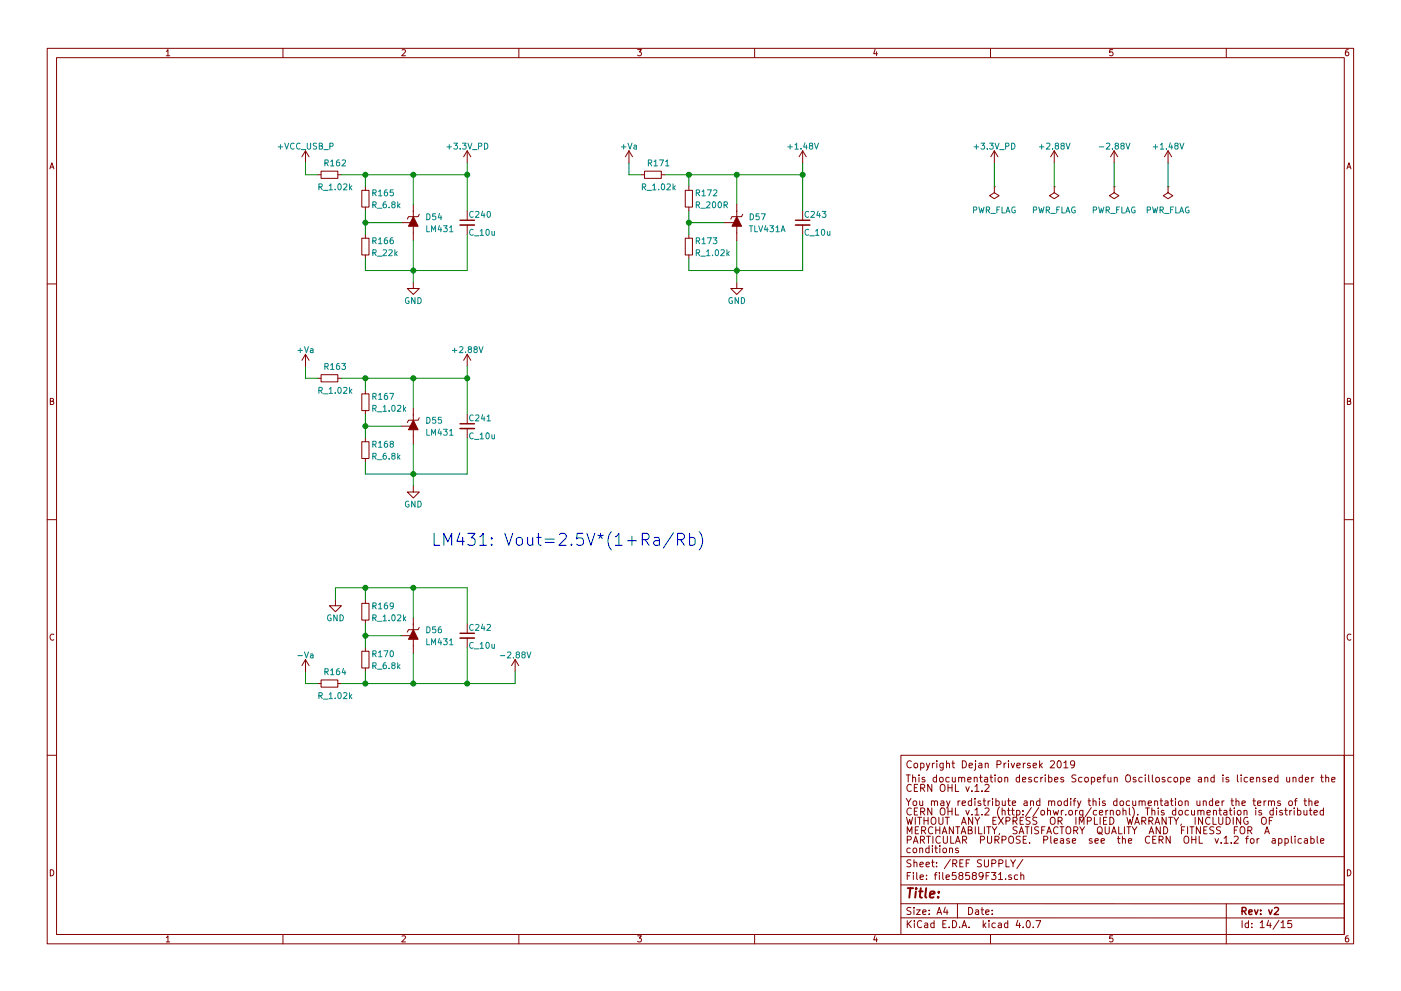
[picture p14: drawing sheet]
<svg xmlns="http://www.w3.org/2000/svg" width="297mm" height="210mm" viewBox="0 0 297 210" stroke-linecap="round" stroke-linejoin="round" font-family="sans-serif">
<g fill="none" stroke="#840000" stroke-width=".21">
<path d="M10 10.3h277v189.9h-277zM12 12.2h273v186.1h-273zM35.3 10.9l.3-.4v1.3M35.3 11.8h.7M60 10.3v1.9M85.2 10.6l.5-.1 .3 .4-.8 .9h.8M110 10.3v1.9M135.2 10.5h.8l-.4 .5 .3 .1 .1 .2-.1 .4-.2 .1-.5-.1M160 10.3v1.9M185.5 10.5l-.3 .9h.8M185.9 11v.8M210 10.3v1.9"/>
<path d="M235.9 10.5h-.6v.6h.6l.1 .5-.3 .2-.4-.1M260 10.3v1.9M285.9 10.5l-.4 .1-.2 .2-.1 .8 .3 .2 .4-.1 .1-.4-.1-.2-.4-.1-.3 .3M10.6 35.8l.4-1.3 .4 1.3M10.7 35.5h.6M64.8 32l-.8 1.3M64.8 32v2.5M64.8 32l.7 1.3M67.3 37.1h.8M68.1 36.3h3.5v1.5h-3.5zM71.6 37.1h.8M77.5 39.6v.8"/>
<path d="M99.1 32v2.5M99.1 32l-.8 1.3M99.1 32l.7 1.3M133.3 32l-.7 1.3M133.3 32v2.5M133.3 32l.8 1.3M135.9 37.1h.8M136.7 36.3h3.5v1.5h-3.5zM140.2 37.1h.8M146 39.6v.8M170.2 32v2.5M170.2 32l-.8 1.3"/>
<path d="M170.2 32l.7 1.3M210.8 39.6h.1M210.8 39.6v1.3l1 .6-1 .7-1-.7 1-.6M210.8 32l-.7 1.3M210.8 32v2.5M210.8 32l.8 1.3M223.5 39.6h.1M223.5 39.6v1.3l1 .6-1 .7-1-.7 1-.6M223.5 32l-.7 1.3M223.5 32v2.5M223.5 32l.8 1.3M236.2 39.6h.1"/>
<path d="M236.2 39.6v1.3l1 .6-1 .7-1-.7 1-.6M236.2 32v2.5M236.2 32l-.7 1.3M236.2 32l.8 1.3M247.6 39.6h.1M247.6 39.6v1.3l1.1 .6-1.1 .7-1-.7 1-.6M247.6 32l-.7 1.3M247.6 32v2.5M247.6 32l.8 1.3M285.6 35.8l.4-1.3 .4 1.3M285.7 35.5h.6M76.7 40.4h1.5v3.5h-1.5z"/>
<path d="M76.7 50.5h1.5v3.6h-1.5zM77.5 43.9v.8M77.5 49.8v.7M77.5 54.1v.8M85.1 47.2h2.5M87.6 48v1.3zM87.6 44.7v1.3zM87.6 59.9v1.3h1.3l-1.3 1.3-1.2-1.3h1.2M87.6 43.4v1.6M87.6 49.3v1.7M88.9 45.5l-.3 .5h-2l-.2 .5M99.1 44.7v1.9"/>
<path d="M99.1 47.7v2.1M145.3 50.5h1.5v3.6h-1.5zM145.3 40.4h1.5v3.5h-1.5zM146 43.9v.8M146 49.8v.7M146 54.1v.8M153.7 47.2h2.5M156.2 48v1.3zM156.2 44.7v1.3zM156.2 59.9v1.3h1.3l-1.3 1.3-1.3-1.3h1.3M156.2 43.4v1.6M156.2 49.3v1.7"/>
<path d="M157.5 45.5l-.3 .5h-2l-.3 .5M170.2 44.7v1.9M170.2 47.7v2.1M10 60.2h2M64.8 75.2v2.5M64.8 75.2l-.8 1.2M64.8 75.2l.7 1.2M68.1 79.5h3.5v1.5h-3.5zM99.1 75.2v2.5M99.1 75.2l-.8 1.2M99.1 75.2l.7 1.2M285 60.2h2"/>
<path d="M10.7 85.1h.5l.1-.5-.6-.1v1.3h.5l.2-.4-.3-.3M67.3 80.3h.8M71.6 80.3h.8M76.7 93.7h1.5v3.6h-1.5zM76.7 83.6h1.5v3.5h-1.5zM77.5 82.8v.8M77.5 87.1v.8M77.5 93v.7M77.5 97.3v.7M85.1 90.4h2.5M87.6 91.2v1.3zM87.6 87.9v1.2z"/>
<path d="M87.6 86.6v1.5M87.6 92.5v1.7M88.9 88.6l-.3 .5h-2l-.2 .6M99.1 87.9v1.9M99.1 90.9v2.1M285.7 85.1h.5l.1-.5-.6-.1v1.3h.5l.2-.4-.3-.3M10 110.3h2M87.6 103.1v1.3h1.3l-1.3 1.3-1.2-1.3h1.2M285 110.3h2M11.4 134.6a.58 .58 0 0 0-.8 .6 .58 .58 0 0 0 .8 .5M64.8 139.9v2.6M64.8 139.9l-.8 1.3"/>
<path d="M64.8 139.9l.7 1.3M71.1 127.2v1.3h1.3l-1.3 1.3-1.3-1.3h1.3M76.7 138.2h1.5v3.5h-1.5zM76.7 128h1.5v3.6h-1.5zM77.5 127.2v.8M77.5 131.6v.7M77.5 137.4v.8M85.1 134.9h2.5M87.6 135.6v1.3zM87.6 132.3v1.3zM87.6 131.1v1.5M87.6 136.9v1.8"/>
<path d="M88.9 133.1l-.3 .5h-2l-.2 .5M99.1 132.3v1.9M99.1 135.4v2M109.2 139.9l-.7 1.3M109.2 139.9v2.6M109.2 139.9l.8 1.3M286.4 134.6a.58 .58 0 0 0-.8 .6 .58 .58 0 0 0 .8 .5M67.3 145h.8M68.1 144.3h3.5v1.5h-3.5zM71.6 145h.8M77.5 141.7v.8M10 160.2h2"/>
<path d="M191 160.2h94v38.1h-94zM192.2 169.4l.4 .8 .5-.8M192.2 164.4h.8M192.2 173.4l.4 1.5 .3-1.1 .2 1.1 .4-1.5M192.4 178.2l.7-.1 .1-.2-.1-.3-.2-.2h-.5v1.5M192.4 176.9v-1.5l.5 1.1 .4-1.1v1.5M192.6 164.4v1.5M192.6 170.2v.7M193.2 171.6a.71 .71 0 0 0-1 .5 .71 .71 0 0 0 .7 .8l.3-.1M193.2 166.6a.71 .71 0 0 0-1 .5 .71 .71 0 0 0 .7 .8l.3-.1M193.2 161.6a.71 .71 0 0 0-1 .5 .71 .71 0 0 0 .7 .8l.3-.1M193.5 165l.2-.1 .4 .1v.9"/>
<path d="M193.5 164.4v1.5M193.6 178.9l.5-1.5 .5 1.5M193.6 170l.3-.1 .4 .1 .1 .6-.2 .2-.3 .1-.3-.1zM193.8 178.5h.7M193.9 162l.2-.1 .4 .1 .1 .6-.2 .2-.3 .1-.2-.1zM193.9 172.1h.5M193.9 167.1h.5M194.1 176.1h.5M194.1 173.4v1.5M194.6 171.4h-.7v1.5h.7M194.6 166.4h-.7v1.5h.7M194.6 173.4h.8"/>
<path d="M194.8 175.4h-.7v1.5h.7M194.8 164.4v.2M194.8 164.9v1M195 173.4v1.5M195 169.9l.1 .9 .3 .1 .2-.1M195 179.9v1M195.1 178.2l.8-.1 .1-.2-.1-.3-.2-.2h-.6v1.5M195.2 172.2l.7-.1 .2-.2-.1-.3-.2-.2h-.6v1.5M195.2 167.2l.7-.1 .2-.2-.1-.3-.2-.2h-.6v1.5M195.2 162l.4-.1 .3 .3-.1 .6h-.6M195.2 161.9v1.5M195.4 176.2l.7-.1 .2-.2-.1-.3-.2-.2h-.6v1.5"/>
<path d="M195.5 178.2l.5 .7M195.6 172.2l.5 .7M195.6 167.2l.5 .7M195.6 169.9v1M195.8 176.2l.5 .7M195.9 173.4v1.5M195.9 174.1h.9M196.1 165l-.4-.1-.2 .2 .1 .2 .5 .2v.3h-.6M196.4 161.9l.3 1M196.4 177.4h.9M196.8 173.4v1.5M196.8 177.4v1.5"/>
<path d="M197 179.4v1.5M197.1 161.9l-.5 1.4-.2 .1M197.5 173.6l.3-.2a.53 .53 0 0 1 .6 .5v.5a.51 .51 0 0 1-.8 .4 1.05 1.05 0 0 1-.1-1.2zM197.5 170l.2-.1 .4 .1v.9M197.5 169.9v1M197.6 171.4v1.5l-.9-1.5v1.5M197.6 166.4v1.5l-.9-1.5v1.5M197.7 179.4v.2M197.7 161.9v1M197.7 179.9v1M197.8 175.6a.71 .71 0 0 0-1 .5 .71 .71 0 0 0 .7 .8l.3-.1M197.8 177.4v1.5"/>
<path d="M198.1 170.1l.2-.2 .4 .1 .1 .9M198.1 161.9l-.4 .3M198.2 179.9h.6M198.4 179.4v1.3l.4 .2M198.4 176.1h.9M198.4 175.4v1.5M198.6 165l-.5-.1-.3 .3 .1 .6 .2 .1 .5-.1M198.6 164.4v1.5M198.6 161.4v.2M198.6 161.9v1M199.1 173.4v1.2l.2 .3h.3l.3-.3v-1.2M199.3 179.4v.2"/>
<path d="M199.3 165l.2-.1 .4 .1 .1 .6-.2 .2-.3 .1-.2-.1zM199.3 175.4v1.5M199.3 179.9v1M199.4 177.6a.71 .71 0 0 0-1 .5 .71 .71 0 0 0 .7 .8l.3-.1M199.4 171.6l.3-.2a.53 .53 0 0 1 .7 .5v.5a.51 .51 0 0 1-.8 .4 1.05 1.05 0 0 1-.2-1.2zM199.4 166.6l.3-.2a.53 .53 0 0 1 .7 .5v.5a.51 .51 0 0 1-.8 .4 1.05 1.05 0 0 1-.2-1.2zM199.5 170h.6v.9M199.8 176.9l.5-1.5 .5 1.5M199.9 176.5h.7M200 161.9l-.1 1.4-.2 .1-.4-.1M200 162l-.5-.1-.2 .3v.6l.2 .1 .5-.1M200 177.4v1.2l.3 .3h.3l.3-.3v-1.2"/>
<path d="M200.1 170.3l-.7 .3 .2 .3 .5-.1M200.4 173.4h.9M200.7 162l.2-.1 .4 .1v.9M200.7 169.9l.3 1M200.7 161.4v1.5M200.8 173.4v1.5M201 172.1h.9M201 166.4v1.5M201 171.4v1.5M201 167.1h.9M201.2 165l-.4-.1-.3 .3 .1 .6 .2 .1 .4-.1M201.3 179.9v1"/>
<path d="M201.4 169.9l-.5 1.4-.2 .1M201.6 177.4v1.5h.7M201.8 161.9h.6M201.9 166.4v1.5M201.9 171.4v1.5M201.9 164.9l.1 .9 .3 .1 .2-.1M202 161.4v1.3l.4 .2M202.1 175.4v1.5l-.8-1.5v1.5M202.5 164.9v1M202.6 171.4v1.5h.7M202.6 166.4v1.5h.7M202.6 178.9l.5-1.5 .5 1.5"/>
<path d="M202.6 175.4h.9M202.7 178.5h.7M203 175.4v1.5M203.1 169.9v1M203.3 165l.2-.1 .3 .1 .1 .9M203.3 164.9v1M203.6 169.9l-.5 .3M203.8 176.9l.5-1.5 .5 1.5M203.9 174.9l.4-1.5 .6 1.5M203.9 165.1l.2-.2 .4 .1v.9M203.9 176.5h.7M204 170.4l.7-.1-.1-.3-.4-.1-.2 .2 .1 .7h.5"/>
<path d="M204 174.5h.7M204 161.4a.76 .76 0 0 1 .9 .8 .76 .76 0 0 1-.9 .7zM204.1 178.2l.7-.1 .2-.2-.1-.3-.2-.2h-.6v1.5M204.4 178.2l.6 .7M204.8 171.9l.3 1 .4-1M204.8 166.9l.3 1 .4-1M205.2 165.4l.7-.1-.1-.3-.4-.1-.2 .2 .1 .7h.5M205.3 176.1l.7-.1v-.4l-.2-.2h-.5v1.5h.6l.2-.1v-.4l-.3-.3M205.5 162.4l.7-.1-.1-.3-.4-.1-.2 .2v.7h.6M206 170l-.4-.1-.3 .3 .1 .6 .2 .1 .4-.1M206 169.4v1.5M206.1 172.8v.1"/>
<path d="M206.1 167.8v.1M206.2 173.4v1.5l-.8-1.5v1.5M206.6 165l.2-.1 .3 .1 .1 .9M206.6 164.9v1M206.7 171.9l.4-.5v1.5M206.7 169.4v.2M206.7 166.8l.4-.4v1.5M206.7 172.9h.9M206.7 169.9v1M206.7 167.9h.9M206.7 173.4l.5 .8 .5-.8M206.8 175.4v1.5"/>
<path d="M206.8 161.9v1.3l-.2 .2M206.8 161.4v.2M207.2 174.2v.7M207.5 175.4v1.5h.7M207.5 162h.6l.1 .9M207.7 164.9h.6M207.9 178.2l.7-.1 .1-.2v-.3l-.2-.2h-.6v1.5M207.9 164.4v1.3l.4 .2M207.9 170l-.3-.1-.3 .2 .1 .3 .5 .1v.3h-.6M208.2 162.3l-.7 .3 .2 .3 .5-.1M208.2 172.8v.1M208.2 167.8v.1"/>
<path d="M208.4 169.9h.6M208.6 169.4v1.3l.4 .2M208.7 175.4v1.5M208.8 165h.5l.1 .9M208.8 171.6l.6-.2 .3 .5-.9 1h.9M208.8 166.6l.6-.2 .3 .4-.9 1.1h.9M208.9 162l.2-.1 .4 .1v.9M208.9 161.9v1M209.2 175.4h.9M209.4 177.4v1.2l.3 .3h.3l.2-.3v-1.2M209.4 165.3l-.7 .3 .2 .3 .5-.1M209.5 169.9v1"/>
<path d="M209.6 175.4v1.5M209.9 164.9h.6M209.9 169.9l-.4 .3M210.1 164.4v1.3l.4 .2M210.4 175.4l.4 .8 .6-.8M210.4 169.4v.2M210.4 169.9v1M210.5 174.1h.5M210.8 176.2v.7M210.9 178.2l.8-.1 .1-.2-.1-.3-.2-.2h-.6v1.5M211 164.4v.2M211 164.9v1"/>
<path d="M211.2 170l.4-.1 .3 .3-.2 .6h-.5M211.2 169.4v1.5M211.2 173.4h-.7v1.5h.7M211.3 178.2l.5 .7M211.4 162.2l.7-.1 .1-.2v-.3l-.2-.2h-.6v1.5M211.7 165l.2-.1 .4 .1 .1 .6-.1 .2-.4 .1-.2-.1zM211.7 173.4l1 1.5M211.9 171.2a1.71 1.71 0 0 0 0 2.3M211.9 176.8l-.1 .3M212.4 178.2l.8-.1 .1-.2-.1-.3-.2-.2h-.6v1.5M212.5 172.1l.2-.2 .4 .1v.9M212.5 171.4v1.5"/>
<path d="M212.5 169.9l.1 .9 .3 .1 .2-.1M212.7 173.4l-1 1.5M212.9 161.9v1M213 165l.2-.1 .4 .1 .1 .9M213 164.9v1M213.1 169.9v1M213.3 174.2l.7-.1 .1-.2v-.3l-.2-.2h-.6v1.5M213.3 161.9l-.4 .3M213.6 171.9h.6M213.6 169.9h.6M213.8 171.4v1.3l.4 .2M213.8 161.4v.2"/>
<path d="M213.8 161.9v1M213.8 169.4v1.3l.4 .2M213.9 177.6l.3-.2a.53 .53 0 0 1 .7 .5v.5a.51 .51 0 0 1-.8 .4 1.05 1.05 0 0 1-.2-1.2zM214.4 161.9l.3 1 .4-1M214.5 171.9h.5M214.6 170.4l.7-.1v-.3l-.4-.1-.3 .2 .1 .7h.6M214.7 171.4v1.3l.3 .2M214.8 174.2l.7-.1 .1-.2v-.3l-.2-.2h-.6v1.5M215.1 174.2l.5 .7M215.5 172l.5-.1 .3 .3-.2 .6h-.6M215.5 171.9v1.5M215.6 162.4l.7-.1v-.3l-.5-.1-.2 .2 .1 .7h.6"/>
<path d="M215.6 175.5l-.5-.1-.3 .3 .1 .3 .7 .3v.5l-.2 .1-.6-.1M216.1 176.9l.5-1.5 .5 1.5M216.2 165l-.5-.1-.3 .3 .1 .6 .2 .1 .5-.1M216.2 164.4v1.5M216.2 176.5h.7M216.3 174.1h.5M216.3 177.5l-.6-.1-.3 .3 .1 .3 .7 .4v.4l-.2 .1-.6-.1M216.8 165.4l.7-.1-.1-.3-.4-.1-.2 .2 .1 .7h.5M216.9 172.8v.1M216.9 172v.1M216.9 178.1h.5M217 161.9v1"/>
<path d="M217 173.4h-.7v1.5h.7M217.1 170h.6l.1 .9M217.4 175.4h.8M217.4 161.9l-.4 .3M217.7 177.4h-.8v1.5h.8M217.8 170.3l-.7 .3 .2 .3 .5-.1M217.8 175.4v1.5M218.3 178.8v.1M218.4 173.5l-.6-.1-.2 .3v.3l.7 .3v.5l-.2 .1-.5-.1M218.4 162l-.3-.1-.3 .2 .1 .3 .5 .1v.3h-.6M218.5 170l.2-.1 .4 .1v.9M218.5 169.9v1"/>
<path d="M218.7 165l-.4-.1-.2 .2 .1 .2 .5 .2v.3h-.6M218.7 171.3l-1.3 2M218.7 175.4v1.5M219 162.4l.8-.1-.1-.3-.4-.1-.3 .2 .1 .7h.6M219.8 173.5l-.5-.1-.3 .3v.3l.8 .3v.5l-.2 .1-.6-.1M220 165l-.4-.1-.3 .3 .1 .6 .2 .1 .4-.1M220.2 175.5l-.6-.1-.2 .3v.3l.7 .3v.5l-.2 .1-.5-.1M220.2 171.3l-1.2 2M220.4 161.4v1.5M220.5 170l-.5-.1-.2 .3v.6l.2 .1 .5-.1M220.5 169.4v1.5M220.6 162.4l.4 .5"/>
<path d="M220.7 164.9v1M220.8 172.1l.2-.2 .4 .2 .1 .5-.2 .2-.3 .1-.2-.1zM220.9 176.1h.5M221 161.9l-.6 .6M221.1 164.9l-.4 .3M221.3 178.2l.7-.1 .1-.2v-.3l-.2-.2h-.6v1.5M221.6 175.4h-.7v1.5M221.6 164.4v.2M221.6 164.9v1M221.9 176.9l.5-1.5 .5 1.5M222.1 176.5h.7M222.1 172.1l.2-.2 .4 .1v.9"/>
<path d="M222.1 171.4v1.5M222.3 170l.2-.1 .4 .1 .1 .9M222.3 165l.5-.1 .2 .3-.1 .6h-.6M222.3 164.4v1.5M222.3 169.9v1M222.7 161.6l.6-.2 .3 .4-1 1.1h1M222.8 173.6l.2-.2a.53 .53 0 0 1 .7 .5v.5a.51 .51 0 0 1-.8 .4 1.05 1.05 0 0 1-.1-1.2zM222.8 177.4v1.3l.2 .2M223 170.1l.2-.2 .3 .1 .1 .9M223.3 171.9l.3 1 .3-.7 .3 .7 .2-1M223.5 178.4l.7-.1v-.3l-.5-.1-.2 .2 .1 .7h.6M223.6 165.4l.7-.1v-.3l-.5-.1-.2 .2 .1 .7h.6"/>
<path d="M224.3 161.6l.2-.2a.8 .8 0 0 1 .5 .8 .8 .8 0 0 1-.5 .7l-.4-.5zM224.3 175.6a.71 .71 0 0 0-1 .5 .71 .71 0 0 0 .7 .8l.3-.1M224.3 174.2l.7-.1 .2-.2-.1-.3-.2-.2h-.6v1.5M224.3 170l.2-.1 .5 .1v.6l-.1 .2-.4 .1-.2-.1zM224.7 174.2l.5 .7M224.7 175.4h.9M224.9 178h.6v.9M225 171.9v1M225.1 175.4v1.5M225.5 171.9l-.5 .3M225.5 165l-.4-.1-.2 .2 .1 .2 .5 .2v.3h-.6M225.5 178.3l-.7 .3 .2 .3 .5-.1"/>
<path d="M225.6 161.8l.4-.4v1.5M225.6 162.9h.8M226 172.8v.1M226.1 175.6l.3-.2a.53 .53 0 0 1 .6 .5v.5a.51 .51 0 0 1-.8 .4 1.05 1.05 0 0 1-.1-1.2zM226.3 170l-.4-.1-.3 .3 .1 .6 .2 .1 .4-.1M226.3 169.4v1.5M226.7 172.1l.2-.2 .4 .2 .1 .5-.1 .2-.4 .1-.2-.1zM226.7 178l-.3-.1-.3 .2 .1 .3 .5 .1v.3h-.6M227 169.4v.2M227 169.9v1M227.4 178.4l.7-.1-.1-.3-.4-.1-.2 .2v.7h.6M227.5 169.9h.6"/>
<path d="M227.7 176.2l.7-.1 .1-.2-.1-.3-.2-.2h-.5v1.5M227.8 162l-.2 .4h-.3l-.3-.4v-.3l.3-.3h.3l.2 .3a1.01 1.01 0 0 1-.4 1.2h-.3M228 176.2l.5 .7M228 171.9v1M228.1 169.4l-.4 .2v1.3M228.1 164.5l-.6-.1-.2 .3v.3l.7 .3v.5l-.2 .1-.5-.1M228.1 173.4v1.5M228.4 171.9l-.4 .3M228.4 169.9l.4 1M228.8 174.9v-1.5l.5 1.1 .5-1.1v1.5M229 175.4l.4 .8 .5-.8M229.2 169.9l-.5 1.4-.3 .1"/>
<path d="M229.4 165l-.4-.1-.3 .3 .1 .6 .2 .1 .4-.1M229.4 176.2v.7M229.6 171.9l-.1 1.4-.2 .1-.3-.1M229.6 172l-.4-.1-.3 .3 .1 .6 .2 .1 .4-.1M230 165l.3-.1 .4 .1 .1 .6-.2 .2-.3 .1-.3-.1zM230.5 174.2l.7-.1 .2-.2-.1-.3-.2-.2h-.6v1.5M230.7 169.9h.5M230.9 169.4v1.3l.3 .2M231.4 171.3l-1.3 2M231.4 165l.4-.1 .3 .3-.1 .6h-.6M231.4 164.9v1.5M231.5 178l-.3-.1-.3 .2 .1 .3 .5 .1v.3h-.6"/>
<path d="M231.7 170l.3-.1 .3 .1 .1 .9M231.7 169.4v1.5M232 173.4v1.5h.7M232.2 178.4l.7-.1-.1-.3-.4-.1-.2 .2v.7h.6M232.5 172l-.4-.1-.3 .3 .1 .6 .2 .1 .4-.1M232.7 165.4l.7-.1-.1-.3-.4-.1-.2 .2v.7h.6M232.7 175.6l.3-.2a.53 .53 0 0 1 .7 .5v.5a.51 .51 0 0 1-.8 .4 1.05 1.05 0 0 1-.2-1.2zM232.9 176.5l.8 .6M233.1 172.4l.7-.1v-.3l-.5-.1-.2 .2 .1 .7h.6M233.1 169.4v.2M233.1 169.9v1M233.2 173.4v1.5"/>
<path d="M233.5 178.4l.7-.1-.1-.3-.4-.1-.2 .2v.7h.6M233.8 164.9h.6M234 174.1h.5M234.3 175.4v1.2l.3 .3h.3l.3-.3v-1.2M234.3 170l-.3-.1-.3 .2 .1 .3 .5 .1v.3h-.6M234.4 164.4l-.4 .2v1.3M234.5 171.9v1M234.7 173.4h-.7v1.5h.7M234.9 171.9l-.4 .3M234.9 164.9l.1 .9 .3 .1 .2-.1M235.3 173.4a.76 .76 0 0 1 .9 .7 .76 .76 0 0 1-.9 .8zM235.4 172.1l.2-.2 .4 .1v.9"/>
<path d="M235.4 171.9v1M235.5 164.9v1M235.7 176.9l.5-1.5 .5 1.5M235.8 176.5h.7M236.2 165l.2-.1 .4 .1 .1 .9M236.2 164.9v1M236.8 172.1l.2-.2 .4 .2 .1 .5-.2 .2-.3 .1-.2-.1zM236.8 170l-.4-.1-.3 .3 .1 .6 .2 .1 .4-.1M236.8 169.4v1.5M236.9 177.9h.6M237.1 177.4v1.3l.4 .2M237.2 175.4v1.5h.7"/>
<path d="M237.5 170l.2-.1 .5 .1v.6l-.1 .2-.4 .1-.2-.1zM238 178l.2-.1 .4 .1v.9M238 177.4v1.5M238.1 172.1l.2-.2 .4 .1v.9M238.1 171.4v1.5M238.4 175.4v1.5M238.7 164.6l.3-.2a.53 .53 0 0 1 .7 .5v.5a.51 .51 0 0 1-.8 .4 1.05 1.05 0 0 1-.2-1.2zM238.9 175.4h.9M238.9 173.4l.4 1.5 .3-1.1 .3 1.1 .3-1.5M239.2 178.4l.8-.1-.1-.3-.4-.1-.3 .2 .1 .7h.6M239.3 175.4v1.5M239.4 171.4v1.3l.2 .2"/>
<path d="M239.5 170l-.4-.1-.3 .3 .1 .6 .2 .1 .4-.1M240.1 175.4l.4 .8 .5-.8M240.1 171.2a1.71 1.71 0 0 1 0 2.3M240.2 169.9v.9l.4 .1 .2-.1M240.5 176.2v.7M240.6 174.9l.5-1.5 .5 1.5M240.7 174.5h.7M240.8 169.9v1M240.8 165l-.3-.1-.3 .2 .1 .2 .5 .2v.3h-.6M241.2 172.8v.1M241.5 170l.2-.1 .4 .1v.9M241.5 169.9v1"/>
<path d="M242.1 174.2l.7-.1 .2-.2-.1-.3-.2-.2h-.6v1.5M242.1 170.1l.3-.2 .3 .1 .1 .9M242.2 165l-.5-.1-.2 .3v.6l.2 .1 .5-.1M242.4 174.2l.6 .7M242.8 164.4v.2M242.8 164.9v1M242.9 171.4h.8M243.3 171.4v1.5M243.4 170.4l.7-.1v-.3l-.4-.1-.3 .2 .1 .7h.6M243.5 164.4v1.3l.2 .2M243.6 174.2l.7-.1 .1-.2v-.3l-.2-.2h-.6v1.5M243.6 176.9l.5-1.5 .5 1.5"/>
<path d="M243.8 177.6a.71 .71 0 0 0-1 .5 .71 .71 0 0 0 .7 .8l.3-.1M243.8 176.5h.7M243.9 174.2l.5 .7M244.2 172.1l.2-.2 .4 .1 .1 .9M244.2 171.4v1.5M244.3 164.4v1.3l.2 .2M244.4 178.1h.5M244.8 170l.2-.1 .4 .1v.9M244.8 169.9v1M244.9 174.9l.5-1.5 .5 1.5M245 174.5h.7M245.1 177.4h-.7v1.5h.7"/>
<path d="M245.1 165l.2-.1 .4 .1 .1 .6-.1 .2-.4 .1-.2-.1zM245.6 171.4v.2M245.6 171.9v1M245.7 178.2l.8-.1 .1-.2-.1-.3-.2-.2h-.6v1.5M245.9 169.9h.6M246 175.4v1.5l-.9-1.5v1.5M246.1 178.2l.5 .7M246.2 169.4v1.3l.3 .2M246.7 175.4a.76 .76 0 0 1 .9 .8 .76 .76 0 0 1-.9 .7zM246.8 172l-.4-.1-.2 .2 .1 .3 .5 .1v.3h-.6M247 165l-.4-.1-.2 .2 .1 .2 .5 .2v.3h-.6M247 170h.6v.9"/>
<path d="M247.2 173.4v1.5l-.8-1.5v1.5M247.6 170.3l-.7 .3 .3 .3 .4-.1M247.8 173.4h.8M248.1 177.4v1.5l-.9-1.5v1.5M248.2 173.4v1.5M248.2 169.9h.5M248.3 165l-.4-.1-.3 .3 .1 .6 .2 .1 .4-.1M248.4 169.4v1.3l.3 .2M248.9 173.4l.5 .8 .5-.8M249 165l.2-.1 .4 .1 .1 .6-.1 .2-.4 .1-.2-.1zM249.2 169.4v.2M249.2 169.9v1"/>
<path d="M249.3 172l-.5-.1-.2 .3v.6l.2 .1 .5-.1M249.3 171.4v1.5M249.4 174.2v.7M249.9 170l.2-.1 .5 .1v.6l-.1 .2-.4 .1-.2-.1zM250 172.1l.2-.2 .4 .2 .1 .5-.1 .2-.4 .1-.2-.1zM250.3 165l.4-.1 .3 .3-.1 .6h-.6M250.3 164.9v1.5M250.5 174.8l-.2 .3M250.5 176.1h.5M251.1 177.6l.3-.2a.53 .53 0 0 1 .6 .5v.5a.51 .51 0 0 1-.7 .4 1.05 1.05 0 0 1-.2-1.2zM251.2 175.4h-.7v1.5M251.3 170l.2-.1 .4 .1v.9"/>
<path d="M251.3 169.9v1M251.6 165.4l.7-.1-.1-.3-.4-.1-.2 .2 .1 .7h.5M251.8 175.4v1.5M252 172l-.5-.1-.2 .3v.6l.2 .1 .5-.1M252.3 175.4h.8M252.6 171.9l.1 .9 .4 .1 .2-.1M252.7 178.1h.8M252.7 177.4v1.5M252.7 175.4v1.5M253.3 171.9v1M253.4 173.4v1.5M253.5 177.4v1.5"/>
<path d="M253.8 169.9v.9l.4 .1 .2-.1M254 172.1l.2-.2 .4 .1v.9M254 171.9v1M254.1 165h.6v.9M254.3 177.4v1.5h.7M254.4 169.9v1M254.5 175.4v1.5l-.9-1.5v1.5M254.6 172.1l.2-.2 .4 .1 .1 .9M254.7 165.3l-.7 .3 .3 .3 .4-.1M255 173.4v1.5l-.9-1.5v1.5M255.1 170l.2-.1 .4 .1 .1 .9M255.1 169.9v1"/>
<path d="M255.2 176.1h.5M255.4 165l.3-.1 .3 .1 .1 .9M255.4 164.9v1M255.9 172.4l.7-.1v-.3l-.5-.1-.2 .2 .1 .7h.6M255.9 175.4h-.7v1.5h.7M256.5 173.6a.71 .71 0 0 0-1 .4 .71 .71 0 0 0 .8 .9l.2-.1M257.1 170l-.4-.1-.3 .3 .1 .6 .2 .1 .4-.1M257.1 169.4v1.5M257.2 173.4v1.5h.7M257.3 172.1l.2-.2 .4 .1v.9M257.3 171.9v1M257.4 175.5l-.6-.1-.3 .3 .1 .3 .7 .3v.5l-.2 .1-.6-.1"/>
<path d="M257.4 165l-.4-.1-.3 .3 .1 .6 .2 .1 .4-.1M257.4 164.4v1.5M257.6 177.9l.4 1 .3-1M257.7 170.4l.7-.1v-.3l-.4-.1-.3 .2 .1 .7h.6M258.4 173.4v1.2l.3 .3h.3l.3-.3v-1.2M258.4 171.9h.6M258.6 171.4v1.3l.4 .2M258.8 175.5l-.6-.1-.3 .3 .1 .3 .7 .3v.5l-.2 .1-.6-.1M258.9 178.8v.1M259.1 169.9v1M259.3 164.4v.2M259.3 164.9v1"/>
<path d="M259.5 172h.6v.9M259.5 177.8l.5-.4v1.5M259.5 169.9l-.4 .3M259.5 178.9h.9M260 173.4a.76 .76 0 0 1 .8 .7 .76 .76 0 0 1-.8 .8zM260.1 172.3l-.7 .3 .2 .3 .5-.1M260.5 165l-.4-.1-.2 .2 .1 .2 .5 .2v.3h-.6M260.6 171.9h.6M260.8 171.4v1.3l.4 .2M261 169.9h.5M261 178.8v.1M261.2 169.4v1.3l.3 .2"/>
<path d="M261.5 173.4v1.5M261.7 177.6l.6-.2 .2 .4-.9 1.1h.9M261.7 171.4v.2M261.7 176.1h.5M261.7 171.9v1M262.1 170l.2-.1 .3 .1 .1 .9M262.1 169.4v1.5M262.4 164.4v1.3l.2 .2M262.4 175.4h-.7v1.5M262.4 172.1l.2-.2 .4 .2 .1 .5-.1 .2-.4 .1-.2-.1zM263 175.6l.3-.2a.53 .53 0 0 1 .6 .5v.5a.51 .51 0 0 1-.8 .4 1.05 1.05 0 0 1-.1-1.2zM263 173.4v1.5l-.8-1.5v1.5"/>
<path d="M263.1 164.4v.2M263.1 164.9v1M263.3 170.4l.7-.1v-.3l-.4-.1-.3 .2 .1 .7h.6M263.8 172.1l.2-.2 .3 .1 .1 .9M263.8 171.9v1M264.1 177.9h.6M264.5 165l-.4-.1-.3 .3 .1 .6 .2 .1 .4-.1M264.5 173.5a.69 .69 0 0 0-.8 .7 .69 .69 0 0 0 .9 .6v-.5h-.3M264.6 176.2l.7-.1 .1-.2v-.3l-.2-.2h-.6v1.5M264.7 177.4l-.4 .2v1.3M264.9 176.2l.5 .7M265.1 165.4l.7-.1-.1-.3-.4-.1-.2 .2 .1 .7h.5"/>
<path d="M265.2 178l.2-.1 .4 .1 .1 .6-.1 .2-.4 .1-.2-.1zM265.6 169.9h.6M265.8 169.4v1.3l.4 .2M266.2 171.4v.2M266.2 171.9v1M266.4 165l.2-.1 .4 .1 .1 .9M266.4 164.9v1M266.5 177.9v1M266.6 170.4l.7-.1v-.3l-.4-.1-.3 .2 .1 .7h.6M267 177.9l-.5 .3M267.5 172l-.4-.1-.2 .2 .1 .3 .5 .1v.3h-.6M267.7 173.5l.1-.1a.53 .53 0 0 1 .7 .5v.5a.51 .51 0 0 1-.8 .4 .99 .99 0 0 1 0-1.3z"/>
<path d="M268 169.9v1M268.1 176.9l.5-1.5 .5 1.5M268.3 176.5h.7M268.3 165l-.4-.1-.2 .2 .1 .2 .5 .2v.3h-.6M268.4 169.9l-.4 .3M268.9 170l.2-.1 .4 .1 .1 .9M268.9 165.4l.7-.1v-.3l-.4-.1-.3 .2 .1 .7h.6M268.9 169.9v1M269.1 174.1h.5M269.6 170.1l.2-.2 .4 .1v.9M269.7 178h.6l.1 .9M269.8 173.4h-.7v1.5"/>
<path d="M270 172l-.5-.1-.3 .3 .1 .6 .2 .1 .5-.1M270 171.4v1.5M270.4 178.3l-.7 .3 .2 .3 .5-.1M270.7 171.4v.2M270.7 171.9v1M270.9 165l-.4-.1-.3 .3 .1 .6 .2 .1 .4-.1M270.9 164.4v1.5M271.1 178l.4-.1 .3 .3-.1 .6h-.6M271.1 177.9v1.5M271.4 170l-.3-.1-.2 .2v.3l.5 .1v.3h-.5M271.9 172l-.4-.1-.2 .2 .1 .3 .5 .1v.3h-.6M272.4 171.9h.5"/>
<path d="M272.4 178l.5-.1 .3 .3-.2 .6h-.6M272.4 177.9v1.5M272.6 171.4v1.3l.3 .2M272.8 164.9l.1 .9 .3 .1 .2-.1M273.3 170l.2-.1 .4 .1 .1 .6-.1 .2-.4 .1-.2-.1zM273.4 164.9v1M273.5 171.9v1M273.8 177.4v1.3l.2 .2M273.9 171.9l-.4 .3M274.1 165l.2-.1 .4 .1 .1 .9M274.1 164.9v1M274.4 171.4v.2"/>
<path d="M274.4 171.9v1M274.4 169.9h.6M274.6 177.4v.2M274.6 177.9v1M275 169.4l-.3 .2v1.3M275.1 172l.4-.1 .3 .3-.1 .6h-.6M275.1 171.4v1.5M275.9 178l-.4-.1-.3 .3 .1 .6 .2 .1 .4-.1M276.1 165l-.4-.1-.3 .3 .1 .6 .2 .1 .4-.1M276.1 164.4v1.5M276.5 171.9v.9l.4 .1 .2-.1M276.5 169.9h.5"/>
<path d="M276.6 178h.6v.9M276.7 169.4v1.3l.3 .2M276.8 165.4l.7-.1-.1-.3-.4-.1-.2 .2v.7h.6M277.1 171.9v1M277.2 178.3l-.7 .3 .2 .3 .5-.1M277.5 170l.2-.1 .4 .1 .1 .9M277.5 169.4v1.5M277.6 171.9h.6M277.8 171.4v1.3l.4 .2M277.9 178l.5-.1 .2 .3-.1 .6h-.6M277.9 177.4v1.5M278.1 164.9v1"/>
<path d="M278.6 164.9l-.5 .3M278.6 172.4l.7-.1-.1-.3-.4-.1-.2 .2 .1 .7h.5M278.8 170.4l.7-.1v-.3l-.5-.1-.2 .2 .1 .7h.6M279.3 177.4v1.3l.2 .2M280 178.4l.7-.1-.1-.3-.4-.1-.2 .2 .1 .7h.5M280 164.9h.6M280.2 164.4v1.3l.4 .2M280.6 172l-.4-.1-.3 .3 .1 .6 .2 .1 .4-.1M280.6 171.4v1.5M281.1 165l.2-.1 .4 .1v.9M281.1 164.4v1.5M282.3 165.4l.8-.1-.1-.3-.4-.1-.3 .2 .1 .7h.6"/>
<path d="M285 160.2h2M10.7 184.5a.65 .65 0 0 1 .7 .7 .65 .65 0 0 1-.7 .6zM35.3 198.9l.3-.4v1.3M35.3 199.8h.7M60 198.3v1.9M85.2 198.6l.5-.1 .3 .4-.8 .9h.8M110 198.3v1.9M135.2 198.5h.8l-.4 .5 .3 .1 .1 .2-.1 .4-.2 .1-.5-.1M160 198.3v1.9M185.5 198.5l-.3 .9h.8M185.9 199v.8M191 194.7l94 .1"/>
<path d="M191 191.7l94 .1M191 187.8h94M191 181.8h94M192.4 195.3v1.5M192.4 185.8h.5M192.6 196l.6 .8M193 180l-.4-.1-.3 .3 .1 .6 .2 .1 .4-.1M193.1 185.1h-.7v1.5M193.1 192.6l-.5-.1-.3 .3 .1 .3 .7 .4v.4l-.2 .1-.6-.1M193.1 182.5l-.5-.1-.3 .3 .1 .3 .7 .4v.4l-.2 .1-.6-.1M193.2 195.3l-.8 .9M193.6 185.1v.2"/>
<path d="M193.6 180.1l.3-.2 .4 .2 .1 .5-.2 .2-.3 .1-.3-.1zM193.6 185.6v1M193.8 192.5v.2M193.8 183.1l.2-.2 .4 .1v.9M193.8 182.4v1.5M193.8 193v1M193.9 195.3v.2M193.9 195.8v1M194.3 193h.8l-.8 1h.8M194.4 185.1v1.3l.2 .2M195 180.1l.2-.2 .4 .1v.9M195 183.4l.8-.1-.1-.3-.4-.1-.3 .2 .1 .7h.6"/>
<path d="M195.1 186.1l.7-.1-.1-.3-.4-.1-.2 .2v.7h.6M195.4 195.5a.71 .71 0 0 0-1 .5 .71 .71 0 0 0 .7 .8l.3-.1M195.6 193.5l.7-.1v-.3l-.4-.1-.3 .2 .1 .7h.6M196.1 195.9h.5l.1 .9M196.3 183.4l.8-.1-.1-.3-.4-.1-.3 .2 .1 .7h.6M196.4 186.5v.1M196.4 185.7v.1M196.7 196.2l-.7 .3 .2 .3 .5-.1M197 180l-.5-.1-.2 .3v.6l.2 .1 .5-.1M197 193.9v.1M197 193.1v.1M197.5 182.9h.6"/>
<path d="M197.7 182.4v1.3l.4 .2M198 195.9l-.4-.1-.3 .3 .1 .6 .2 .1 .4-.1M198 195.3v1.5M198.1 185.6h.6M198.6 183.8v.1M198.6 183v.1M198.7 194l.4-1.5 .5 1.5M198.7 185.1l-.4 .2v1.3M198.8 193.6h.7M199.2 185.1v.2M199.2 185.6v1M199.9 185.1v1.3l.2 .2"/>
<path d="M199.9 196h.5M200 180.1l.2-.2 .4 .2 .1 .5-.1 .2-.4 .1-.2-.1zM200.4 192.5l-.3 1h.9M200.6 186.1l.7-.1-.1-.3-.4-.1-.2 .2 .1 .7h.5M200.6 195.3h-.7v1.5h.7M200.8 193v1M201.2 196.7v.1M201.3 180.1l.2-.2 .4 .1 .1 .9M201.5 182.3l-1.3 2M202 195.3a.76 .76 0 0 1 .8 .8 .76 .76 0 0 1-.8 .7zM202 183.2l.7-.1 .2-.2-.1-.3-.2-.2h-.6v1.5M202.4 183.2l.5 .7"/>
<path d="M202.7 185.1h-.7l-.1 .7 .7-.1 .1 .3v.5l-.2 .1-.6-.1M203 191.8v3M203.2 180l-.4-.1-.2 .2 .1 .3 .5 .1v.3h-.6M203.5 196.7v.1M203.5 183.1h.5M203.6 185.7l-.3-.2 .1-.2 .2-.2 .4 .1 .2 .2-.1 .2-.5 .1-.3 .3 .1 .5 .2 .1h.3l.3-.3v-.3l-.3-.3M204 196.8l.4-1.5 .6 1.5M204.1 196.4h.7M204.2 182.4h-.7v1.5h.7M204.9 183.1h.5M205.4 192.5a.76 .76 0 0 1 .8 .8 .76 .76 0 0 1-.8 .7zM205.5 196.7v.1"/>
<path d="M205.5 185.1h-.7l-.1 .7 .7-.1 .2 .3-.1 .5-.2 .1-.6-.1M205.6 182.4h-.7v1.5M206.4 185.7l-.3-.2 .1-.2 .2-.2 .5 .1 .1 .2-.1 .2-.5 .1-.3 .3v.3l.3 .3h.3l.3-.3v-.3l-.3-.3M206.9 193.1h.5l.1 .9M207.5 193.4l-.7 .3 .2 .3 .5-.1M208 193h.6M208.1 182.5l-.6-.1-.3 .3 .1 .3 .7 .4v.4l-.2 .1-.6-.1M208.2 192.5v1.3l.4 .2M208.4 185.7l-.2 .3h-.4l-.2-.3v-.3l.2-.3h.4l.2 .3a1.01 1.01 0 0 1-.4 1.2h-.3M208.5 195.3v1.5M208.6 196.3l.4 .5M208.7 182.4v1.2l.3 .3h.3l.3-.3v-1.2"/>
<path d="M209 193.5l.7-.1v-.3l-.5-.1-.2 .2 .1 .7h.6M209 195.8l-.5 .6M209.1 185.8h.5M209.7 195.3v.2M209.7 195.8v1M209.8 185.1h-.7v1.5M210 198.3v1.9M210.2 185.1h1l-.6 .6 .5 .1v.7l-.2 .1-.7-.1M210.3 183.2l.7-.1 .2-.2-.1-.3-.2-.2h-.6v1.5M210.4 193.9v.1M210.4 193.1v.1M211 195.9l-.4-.1-.3 .3 .1 .6 .2 .1 .4-.1"/>
<path d="M211.7 195.9h.6v.9M211.7 185.5l.4-.4v1.5M211.7 186.6h.9M211.8 183.2l.7-.1 .1-.2v-.3l-.2-.2h-.6v1.5M212.3 196.2l-.7 .3 .2 .3 .5-.1M213.2 186.5v.1M213.3 182.4v1.5h.7M213.7 195.9l-.5-.1-.2 .3v.6l.2 .1 .5-.1M213.7 195.3v1.5M214.3 182.4l.5 .8 .5-.8M214.4 185.7l-.3-.1-.3 .2 .1 .2 .5 .2v.3h-.6M214.8 183.2v.7"/>
<path d="M215.8 185.7l-.5-.1-.2 .3v.6l.2 .1 .5-.1M215.8 195.2l-.4 1.1h1M216.2 195.8v1M216.4 185.7l.2-.1 .4 .1 .1 .9M216.4 185.1v1.5M216.9 182.3l-1.3 2M216.9 196.7v.1M217.7 195.5l.2-.2a.8 .8 0 0 1 .6 .8 .8 .8 0 0 1-.6 .7l-.3-.5zM219.1 196.7v.1M219.6 195.3h1l-.6 1.5M235.9 198.5h-.6v.7l.6-.1 .1 .5-.3 .2-.4-.1M260 191.8v8.4"/>
<path d="M263.3 195.3v1.5M264.7 195.9l-.4-.1-.3 .3 .1 .6 .2 .1 .4-.1M264.7 195.3v1.5M265.4 196.7v.1M265.4 195.9v.1M267.2 195.8l.4-.5v1.5M267.2 196.8h.8M269 195.2l-.4 1.1h.9M269.3 195.8v1M271.2 195.2l-1.3 2M271.6 195.8l.4-.5v1.5M271.6 196.8h.9"/>
<path d="M273.8 195.3h-.7l-.1 .7h.7l.2 .2-.1 .5-.2 .1-.6-.1M285.7 184.5a.65 .65 0 0 1 .7 .7 .65 .65 0 0 1-.7 .6zM285.9 198.5l-.4 .1-.2 .3-.1 .7 .3 .2 .4-.1 .1-.4-.1-.2-.4-.1-.3 .3"/>
</g>
<path d="M97.5 46.7h3.1M168.7 46.7h3M97.5 89.9h3.1M97.5 134.4h3.1M263.3 193.3l.8-.1 .1-.2-.1-.3-.2-.2h-.6v1.5M263.7 193.3l.5 .7M264.8 193.5l.7-.1-.1-.3-.4-.1-.2 .2v.7h.6M266 193l.3 1 .4-1M267.3 193.9v.1M267.3 193.1v.1M269 193l.3 1 .4-1M270.2 192.7l.6-.2 .3 .5-1 1h1" fill="none" stroke="#840000" stroke-width=".3"/>
<path d="M192.5 188.4h1.1M193 188.4l-.2 2M194.2 189.1l-.2 1.3M194.3 188.4l-.1 .2 .2-.1-.1-.1-.1 .2M194.9 189.1h.7M195.2 188.4l-.2 1.8 .1 .1 .4 .1M196.4 188.4l-.2 1.8 .2 .2M197.2 189.8l.9-.2v-.4l-.6-.1-.3 .3v.9h.7M198.9 190.3v.1M199.1 189.2l-.1 .2-.1-.1 .2-.1-.1 .2" fill="none" stroke="#840000" stroke-width=".41"/>
<g fill="#840000" stroke="#840000" stroke-width=".21">
<path d="M87.6 89.1l1 2.1h-2z"/>
<path d="M87.6 133.6l1 2h-2z"/>
<path d="M87.6 46l1 2h-2z"/>
<path d="M156.2 46l1 2h-2z"/>
</g>
<g fill="none" stroke="#008484" stroke-width=".21">
<path d="M59 31.2h.9M59.5 30.7v.9M60.4 30.4l.4 1.2 .4-1.2M62.4 30.5a.56 .56 0 0 0-.8 .5 .56 .56 0 0 0 .8 .5M63.6 30.5a.56 .56 0 0 0-.7 .5 .56 .56 0 0 0 .7 .5M63.9 31.7h.9M65.2 30.4v1l.2 .2h.2l.3-.2v-1M67.1 30.4h-.6v.5a.54 .54 0 0 1 .6 .6l-.2 .1h-.5M67.6 39.7l.6-.1 .1-.5-.7-.1v1.3M67.7 31l.6-.1v-.4l-.6-.1v1.2h.5l.2-.4-.3-.2M67.9 39.7l.4 .6M68.7 31.7h.9"/>
<path d="M68.9 34.6l.6-.1v-.5l-.6-.1v1.3M69.2 34.6l.4 .6M69.8 39.4l.4-.4v1.3M69.9 31h.6l.1-.5-.7-.1v1.2M70.1 34.3l.4-.4v1.3M70.1 35.2h.7M71.7 39.1l.2-.1a.67 .67 0 0 1 .5 .6 .67 .67 0 0 1-.5 .7l-.3-.5zM71.9 33.9l-.3 .1-.2 .2-.1 .7 .3 .3 .4-.1-.1-.6-.3-.1-.3 .2M72.5 34l.5-.1 .3 .4-.8 .9h.8M72.8 39.1l.5-.1 .3 .4-.8 .9h.8M74.1 39v1.3M74.2 39.8l.4 .5"/>
<path d="M74.6 39.4l-.5 .5M94.8 31.2h.9M95.2 30.7v.9M96.2 30.4h.8l-.4 .5 .4 .1v.5l-.2 .1-.6-.1M97.6 31.5v.1M98 30.4h.8l-.4 .5 .4 .1v.5l-.2 .1-.6-.1M99.2 30.4l.4 1.2 .5-1.2M100.2 31.7h.9M101.4 31h.7v-.5l-.7-.1v1.2M102.7 30.4a.64 .64 0 0 1 .7 .6 .64 .64 0 0 1-.7 .6zM131.7 31.2h1M132.2 30.7v.9"/>
<path d="M133.1 30.4l.5 1.2 .4-1.2M134.4 30.9h.5l.1 .7M135 31.1l-.6 .2 .1 .3h.5M136.2 39.7l.6-.1 .1-.5-.7-.1v1.3M136.5 39.7l.4 .6M137.5 34.6l.6-.1v-.5l-.6-.1v1.3M137.8 34.6l.4 .6M138.4 39.4l.3-.4v1.3M138.7 34.3l.3-.4v1.3M138.7 35.2h.7M139.8 33.9h.9l-.6 1.3M140.3 39.1l.2-.1a.67 .67 0 0 1 .4 .6 .67 .67 0 0 1-.4 .7l-.3-.5z"/>
<path d="M141.1 34.3l.4-.4v1.3M141.1 35.2h.7M141.4 39.1l.5-.1 .2 .4-.7 .9h.7M142.7 39v1.3M142.8 39.8l.4 .5M143.2 39.4l-.5 .5M167 31.2h1M167.5 30.7v.9M168.6 30.7l.3-.3v1.2M168.6 31.6h.7M169.8 31.5v.1M170.7 30.3l-.3 .9h.7"/>
<path d="M171 30.8v.8M171.8 30.9l-.2-.2 .1-.2h.6v.3l-.6 .2-.1 .2 .1 .3 .1 .1h.3l.2-.2v-.4l-.2-.1M172.7 30.4l.4 1.2 .4-1.2M206.5 31.2h1M207 30.7v.9M208 30.4h.8l-.5 .5 .4 .1v.5l-.2 .1-.5-.1M209.3 31.5v.1M209.8 30.4h.8l-.4 .5 .3 .1v.5l-.1 .1-.6-.1M211 30.4l.4 1.2 .4-1.2M211.9 31.7h1M213.2 31h.6l.1-.5-.7-.1v1.2M214.5 30.4a.64 .64 0 0 1 .7 .6 .64 .64 0 0 1-.7 .6z"/>
<path d="M220.4 31.2h.9M220.9 30.7v.9M221.9 30.5l.5-.1 .2 .3-.8 .9h.8M223.2 31.5v.1M224 30.9l-.3-.2 .1-.2h.6v.3l-.6 .2-.1 .2 .1 .3 .2 .1h.2l.2-.2v-.4l-.2-.1M225.2 30.9l-.3-.2 .1-.2h.6v.3l-.6 .2-.1 .2 .1 .3 .2 .1h.2l.3-.2-.1-.4-.2-.1M226 30.4l.4 1.2 .5-1.2M233.1 31.2h.9M234.6 30.5l.5-.1 .2 .3-.8 .9h.8M235.9 31.5v.1M236.7 30.9l-.3-.2 .1-.2h.6v.3l-.6 .2-.1 .2 .1 .3 .2 .1h.2l.2-.2v-.4l-.2-.1M237.9 30.9l-.3-.2 .1-.2h.6v.3l-.6 .2-.1 .2 .1 .3 .2 .1h.2l.3-.2-.1-.4-.2-.1"/>
<path d="M238.7 30.4l.4 1.2 .5-1.2M244.5 31.2h1M245 30.7v.9M246 30.7l.4-.3v1.2M246 31.6h.7M247.3 31.5v.1M248.1 30.3l-.2 .9h.7M248.4 30.8v.8M249.3 30.9l-.2-.2v-.2h.6v.3l-.5 .2-.1 .2v.3l.2 .1h.3l.2-.2-.1-.4-.1-.1M250.2 30.4l.4 1.2 .4-1.2M68.6 40.4h.9M69.8 40.3h.7"/>
<path d="M71.1 40.2v.1M79 40.9h.7v-.5l-.7-.1v1.2M79 43.5l.7-.1v-.5l-.7-.1v1.3M79 51.1l.7-.1v-.5l-.7-.1v1.3M79 53.6h.7v-.5l-.7-.1v1.2M79.3 40.9l.5 .6M79.3 43.5l.5 .6M79.3 51.1l.5 .6M79.3 53.6l.5 .6M80 44.2h1M80 54.4h1M80.3 40.6l.3-.3v1.2"/>
<path d="M80.3 50.8l.3-.4v1.3M80.3 41.5h.7M80.3 51.7h.7M81.2 53.1l.5-.1 .2 .3-.7 .9h.7M81.8 42.8l-.3 .1-.2 .2-.1 .7 .3 .3 .4-.1-.1-.6-.3-.1-.3 .2M82.1 40.3h-.4l-.2 .3v.7l.2 .2 .4-.1v-.6h-.4l-.2 .2M82.1 50.4l-.4 .1-.2 .2v.8l.2 .2 .4-.1v-.6l-.4-.1-.2 .2M82.4 53.1l.5-.1 .3 .3-.8 .9h.8M82.5 44v.1M83.3 43.4l-.2-.3v-.2h.6v.3l-.5 .2-.1 .2v.4l.2 .1h.2l.3-.3-.1-.3-.2-.1M83.3 50.4l-.4 .1-.1 .2-.1 .8 .2 .2 .5-.1-.1-.6-.4-.1-.2 .2M83.4 40.3h-.6l-.1 .6h.7v.5l-.2 .1-.5-.1"/>
<path d="M83.7 53v1.2M83.8 53.8l.4 .4M84.2 53.4l-.5 .5M84.3 42.8v1.3M84.5 43.6l.3 .5M84.8 43.2l-.5 .5M90.5 45.4a.64 .64 0 0 1 .7 .6 .64 .64 0 0 1-.7 .6zM90.5 47.9v1.3h.6M91.5 49.2v-1.3l.4 .9 .4-.9v1.3M92.4 45.4h-.7v.5h.7v.6l-.2 .1-.5-.1M93.2 47.8l-.3 .9h.7M93.2 45.3l-.3 .9h.8"/>
<path d="M93.5 48.3v.9M93.5 45.8v.8M94 47.9h.8l-.4 .5 .4 .1v.5l-.2 .2-.6-.2M95.3 48.3l.4-.4v1.3M95.3 49.2h.7M100.3 45a.56 .56 0 0 0-.7 .5 .56 .56 0 0 0 .7 .5M100.3 48.8a.56 .56 0 0 0-.7 .5 .56 .56 0 0 0 .7 .5M100.6 50h.9M100.8 45l.5-.1 .2 .3-.7 .9h.7M101.8 49l.4-.3v1.2M101.8 49.9h.7M102.3 44.8l-.2 .9h.7"/>
<path d="M102.6 45.3v.8M103.1 48.8l.2-.1a.67 .67 0 0 1 .5 .6 .67 .67 0 0 1-.5 .6l-.3-.5zM103.4 45l.2-.1a.67 .67 0 0 1 .4 .6 .67 .67 0 0 1-.4 .6l-.3-.5zM104.3 49.1v.8h.3l.2-.1M104.8 49.1v.8M137.2 40.4h.9M138.4 40.3h.7M139.6 40.2v.1M147.6 51.1l.6-.1 .1-.5-.7-.1v1.3M147.6 53.6h.6l.1-.5-.7-.1v1.2M147.6 40.9h.6l.1-.5-.7-.1v1.2M147.6 43.5l.6-.1 .1-.5-.7-.1v1.3"/>
<path d="M147.9 51.1l.4 .6M147.9 53.6l.4 .6M147.9 40.9l.4 .6M147.9 43.5l.4 .6M148.6 44.2h1M148.6 54.4h1M148.8 50.8l.4-.4v1.3M148.8 40.6l.4-.3v1.2M148.8 41.5h.8M148.8 51.7h.8M149.8 53.3l.4-.3v1.2M149.8 42.9l.5-.1 .2 .4-.8 .9h.8"/>
<path d="M149.8 54.2h.7M150 50.4h.8l-.5 1.3M150 40.3h.8l-.5 1.2M151.1 54.1v.1M151.1 42.9l.2-.1a.67 .67 0 0 1 .5 .7 .67 .67 0 0 1-.5 .6l-.3-.5zM151.2 50.4h.8l-.4 .5 .3 .1v.6l-.1 .1-.6-.1M151.3 40.4l.5-.1 .2 .3-.8 .9h.8M151.7 53.1l.2-.1a.67 .67 0 0 1 .5 .6 .67 .67 0 0 1-.5 .6l-.3-.4zM152.3 42.9l.2-.1a.67 .67 0 0 1 .5 .7 .67 .67 0 0 1-.5 .6l-.3-.5zM152.9 53.1l.4-.1 .3 .3-.8 .9h.8M153.5 43.5l.6-.1 .1-.5-.7-.1v1.3M153.8 43.5l.4 .6"/>
<path d="M154.1 53v1.2M154.3 53.8l.3 .4M154.6 53.4l-.5 .5M158.9 47.9h.7M159.1 45.4a.64 .64 0 0 1 .7 .6 .64 .64 0 0 1-.7 .6zM159.2 47.9v1.3M160 47.9v1.3h.6M160.9 47.9l.4 1.3 .4-1.3M160.9 45.4h-.6v.5h.6v.6l-.1 .1-.5-.1M161.4 45.4h.9l-.6 1.2M162.4 47.8l-.3 .9h.7M162.7 48.3v.9"/>
<path d="M163.2 47.9h.8l-.4 .5 .4 .1v.5l-.2 .2-.6-.2M164.5 48.3l.4-.4v1.3M164.5 49.2h.7M165.6 49.2l.4-1.3 .4 1.3M165.7 48.8h.6M171.4 45a.56 .56 0 0 0-.7 .5 .56 .56 0 0 0 .7 .5M171.4 48.8a.56 .56 0 0 0-.7 .5 .56 .56 0 0 0 .7 .5M171.7 50h1M172 45l.4-.1 .3 .3-.8 .9h.8M172.9 49l.4-.3v1.2M172.9 49.9h.7M173.5 44.8l-.3 .9h.7"/>
<path d="M173.8 45.3v.8M174.2 48.8l.2-.1a.67 .67 0 0 1 .5 .6 .67 .67 0 0 1-.5 .6l-.3-.5zM174.3 44.9h.8l-.4 .4 .4 .1v.6l-.2 .1-.6-.1M175.4 49.1l.1 .8h.3l.1-.1M175.9 49.1v.8M206.4 44.6l.6-.1 .1-.5-.7-.1v1.3M207.5 43.9l.3 1.3 .3-.9 .2 .9 .3-1.3M209.1 44.6l.6-.1 .1-.5-.7-.1v1.3M209.4 44.6l.4 .6M210.1 45.3h.9M211.4 44.5h.4M212 43.9h-.6v1.3"/>
<path d="M212.4 43.9v1.3h.7M213.3 45.2l.4-1.3 .4 1.3M213.4 44.8h.6M215.2 44a.59 .59 0 0 0-.7 .5 .59 .59 0 0 0 .7 .6l.1-.5h-.3M219.1 44.6l.6-.1 .1-.5-.7-.1v1.3M220.2 43.9l.3 1.3 .3-.9 .2 .9 .3-1.3M221.8 44.6l.6-.1 .1-.5-.7-.1v1.3M222.1 44.6l.4 .6M222.8 45.3h.9M224.1 44.5h.4M224.7 43.9h-.6v1.3M225.1 43.9v1.3h.7"/>
<path d="M226 45.2l.4-1.3 .4 1.3M226.1 44.8h.6M227.9 44a.59 .59 0 0 0-.7 .5 .59 .59 0 0 0 .7 .6l.1-.5h-.3M231.8 44.6l.6-.1 .1-.5-.7-.1v1.3M232.9 43.9l.3 1.3 .3-.9 .2 .9 .3-1.3M234.5 44.6l.6-.1 .1-.5-.7-.1v1.3M234.8 44.6l.4 .6M235.5 45.3h.9M236.8 44.5h.4M237.4 43.9h-.6v1.3M237.8 43.9v1.3h.7M238.7 45.2l.4-1.3 .4 1.3"/>
<path d="M238.8 44.8h.6M240.6 44a.59 .59 0 0 0-.7 .5 .59 .59 0 0 0 .7 .6l.1-.5h-.3M243.2 44.6l.6-.1 .1-.5-.7-.1v1.3M244.4 43.9l.3 1.3 .2-.9 .3 .9 .3-1.3M245.9 44.6l.7-.1v-.5l-.7-.1v1.3M246.3 44.6l.4 .6M246.9 45.3h1M248.2 44.5h.4M248.8 43.9h-.6v1.3M249.3 43.9v1.3h.6M250.1 45.2l.4-1.3 .5 1.3M250.2 44.8h.6"/>
<path d="M252 44a.59 .59 0 0 0-.7 .5 .59 .59 0 0 0 .7 .6l.1-.5h-.2M63.2 74.3h.9M63.7 73.9v.9M64.6 73.6l.4 1.2 .4-1.2M65.8 74h.5l.1 .8M66.4 74.3l-.6 .2 .2 .3 .4-.1M68.9 77.8l.6-.1v-.5l-.6-.1v1.3M69.2 77.8l.4 .6M70.1 77.5l.4-.4v1.3M70.1 78.4h.7M71.9 77.1l-.3 .1-.2 .2-.1 .7 .3 .3 .4-.1-.1-.7h-.3l-.3 .2M72.5 77.1h.8l-.5 .5 .4 .1v.6l-.2 .1-.5-.1"/>
<path d="M86.7 63.2a.59 .59 0 0 0-.8 .6 .59 .59 0 0 0 .8 .5v-.5h-.2M88 63.1v1.3l-.7-1.3v1.3M88.6 63.1a.64 .64 0 0 1 .7 .7 .64 .64 0 0 1-.7 .6zM95.9 74.3h1M96.4 73.9v.9M97.4 73.7l.5-.1 .2 .3-.7 .9h.7M98.7 74.7v.1M99.5 74.1l-.2-.2v-.2h.6v.3l-.5 .1-.1 .2v.4l.2 .1h.2l.3-.2-.1-.4-.2-.1M100.7 74.1l-.2-.2v-.2h.6v.3l-.5 .1-.1 .2v.4l.2 .1h.3l.2-.2-.1-.4-.1-.1M101.6 73.6l.4 1.2 .4-1.2M155.2 63.2a.59 .59 0 0 0-.7 .6 .59 .59 0 0 0 .7 .5l.1-.5h-.2M156.6 63.1v1.3l-.7-1.3v1.3"/>
<path d="M157.2 63.1a.64 .64 0 0 1 .7 .7 .64 .64 0 0 1-.7 .6zM67.6 82.8h.6l.1-.5-.7-.1v1.3M67.9 82.8l.4 .7M68.6 83.6h.9M69.8 82.5l.4-.3v1.3M69.8 83.5h.7M71.1 83.3v.2M71.7 82.3l.2-.1a.67 .67 0 0 1 .5 .6 .67 .67 0 0 1-.5 .7l-.3-.5zM72.8 82.3l.5-.1 .3 .3-.8 1h.8M74.1 82.2v1.3M74.2 83l.4 .5M74.6 82.6l-.5 .5"/>
<path d="M79 94.3l.7-.1v-.5l-.7-.1v1.3M79 96.8l.7-.1v-.4l-.7-.1v1.2M79 84.1l.7-.1v-.4l-.7-.1v1.2M79 86.7l.7-.1v-.5l-.7-.1v1.3M79.3 94.3l.5 .6M79.3 96.8l.5 .6M79.3 84.1l.5 .6M79.3 86.7l.5 .6M80 97.5h1M80 87.4h1M80.3 94l.3-.4v1.3M80.3 83.8l.3-.3v1.2"/>
<path d="M80.3 94.9h.7M80.3 84.7h.7M81.2 86.4l.4-.4v1.3M81.2 87.3h.7M81.8 96.2h-.3l-.2 .3-.1 .7 .3 .2 .4-.1-.1-.6-.3-.1-.3 .3M82.1 93.6l-.4 .1-.2 .2v.7l.2 .3 .4-.1v-.6l-.4-.1-.2 .2M82.1 83.5h-.4l-.2 .3v.7l.2 .2 .4-.1v-.6l-.4-.1-.2 .3M82.5 97.3v.1M82.5 87.1v.2M82.6 83.5h.9l-.6 1.2M82.9 94.2l-.2-.3 .1-.2h.6v.3l-.6 .2-.1 .2 .1 .4 .1 .1h.3l.2-.3v-.3l-.2-.1M83.2 86.1l.1-.1a.67 .67 0 0 1 .5 .6 .67 .67 0 0 1-.5 .7l-.2-.5z"/>
<path d="M83.3 96.7l-.2-.2v-.2h.6v.3l-.5 .1-.1 .2v.4l.2 .1h.2l.3-.2-.1-.4-.2-.1M84.3 86.1l.5-.1 .2 .4-.8 .9h.8M84.3 96.2v1.2M84.5 96.9l.3 .5M84.8 96.6l-.5 .4M85.5 86v1.3M85.7 86.8l.3 .5M86 86.4l-.5 .5M90.5 88.5a.64 .64 0 0 1 .7 .7 .64 .64 0 0 1-.7 .6zM90.5 91.1v1.2h.6M91.5 92.3v-1.2l.4 .9 .4-.9v1.2M92.4 88.5h-.7v.6h.7v.6l-.2 .1-.5-.1"/>
<path d="M93.2 91l-.3 .9h.7M93.5 91.5v.8M93.6 88.5h-.6l-.1 .6h.7v.6l-.2 .1-.5-.1M94 91.1h.8l-.4 .5 .4 .1v.5l-.2 .1-.6-.1M95.3 91.4l.4-.3v1.2M95.3 92.3h.7M100.3 88.1a.56 .56 0 0 0-.7 .6 .56 .56 0 0 0 .7 .5M100.3 91.9a.56 .56 0 0 0-.7 .6 .56 .56 0 0 0 .7 .5M100.6 93.2h.9M100.8 88.1l.5-.1 .2 .4-.7 .9h.7M101.8 92.2l.4-.4v1.3M101.8 93.1h.7"/>
<path d="M102.3 88l-.2 .9h.7M102.6 88.4v.9M103.1 91.9l.2-.1a.67 .67 0 0 1 .5 .7 .67 .67 0 0 1-.5 .6l-.3-.5zM103.3 88.4l.3-.4v1.3M103.3 89.3h.7M104.3 92.2v.8l.3 .1 .2-.1M104.8 92.2v.9M86.7 106.4a.59 .59 0 0 0-.8 .5 .59 .59 0 0 0 .8 .6v-.5h-.2M88 106.3v1.3l-.7-1.3v1.3M88.6 106.3a.64 .64 0 0 1 .7 .7 .64 .64 0 0 1-.7 .6zM63.2 139.1h.9M64.6 138.3l.4 1.3 .4-1.3"/>
<path d="M65.8 138.8h.5l.1 .8M66.4 139l-.6 .3 .2 .3 .4-.1M70.2 130.5a.59 .59 0 0 0-.8 .6 .59 .59 0 0 0 .8 .5v-.4h-.2M71.5 130.4v1.3l-.7-1.3v1.3M72.1 130.4a.64 .64 0 0 1 .7 .7 .64 .64 0 0 1-.7 .6zM79 138.7h.7v-.5l-.7-.1v1.2M79 128.6l.7-.1v-.5l-.7-.1v1.3M79 131.1l.7-.1v-.4l-.7-.2v1.3M79.3 138.7l.5 .6M79.3 128.6l.5 .6M79.3 131.1l.5 .6M80 131.8h1"/>
<path d="M80.3 138.4l.3-.3v1.2M80.3 128.3l.3-.4v1.3M80.3 139.3h.7M80.3 129.2h.7M81.2 130.8l.4-.4v1.3M81.2 131.7h.7M81.4 138.1h.8l-.5 1.2M82.1 127.9l-.4 .1-.2 .2v.7l.2 .3 .4-.1v-.7h-.4l-.2 .2M82.5 131.6v.1M82.8 138.2l.2-.1a.67 .67 0 0 1 .4 .6 .67 .67 0 0 1-.4 .6l-.3-.4zM83.2 130.6l.1-.2a.67 .67 0 0 1 .5 .7 .67 .67 0 0 1-.5 .6l-.2-.5zM83.4 128.4l-.2 .3-.4-.1v-.6l.4-.1 .2 .2v.8l-.3 .3h-.3"/>
<path d="M84.3 130.6l.5-.2 .2 .4-.8 .9h.8M85.5 130.4v1.3M85.7 131.2l.3 .5M86 130.9l-.5 .4M90.5 133a.64 .64 0 0 1 .7 .6 .64 .64 0 0 1-.7 .7zM90.5 135.5v1.3h.6M91.5 136.8v-1.3l.4 .9 .4-.9v1.3M92.4 133h-.7v.6h.7v.5l-.2 .2-.5-.2M93.2 135.5l-.3 .9h.7M93.5 135.9v.9M93.5 133h-.4l-.1 .3-.1 .7 .2 .3 .5-.2-.1-.6h-.4l-.2 .2M94 135.5h.8l-.4 .5 .4 .1v.6l-.2 .1-.6-.1"/>
<path d="M95.3 135.9l.4-.4v1.3M95.3 136.8h.7M100.3 132.6a.56 .56 0 0 0-.7 .5 .56 .56 0 0 0 .7 .5M100.3 136.4a.56 .56 0 0 0-.7 .5 .56 .56 0 0 0 .7 .5M100.6 137.7h.9M100.8 132.6l.5-.1 .2 .3-.7 1h.7M101.8 136.6l.4-.3v1.3M101.8 137.6h.7M102.3 132.4l-.2 .9h.7M102.6 132.9v.9M103.1 136.4l.2-.1a.67 .67 0 0 1 .5 .6 .67 .67 0 0 1-.5 .7l-.3-.5zM103.3 132.6l.5-.1 .2 .3-.8 1h.8"/>
<path d="M104.3 136.7v.8l.3 .1 .2-.2M104.8 136.7v.9M106.1 139.1h.9M107.6 138.4l.5-.1 .2 .4-.8 .9h.8M108.9 139.5v.1M109.7 138.9l-.3-.3 .1-.2h.6v.3l-.6 .2-.1 .2 .1 .4 .2 .1h.2l.2-.3v-.3l-.2-.1M110.9 138.9l-.3-.3 .1-.2h.6v.3l-.6 .2-.1 .2 .1 .4 .2 .1h.2l.3-.3-.1-.3-.2-.1M111.7 138.3l.4 1.3 .5-1.3M67.6 147.6l.6-.1 .1-.4-.7-.1v1.2M67.9 147.6l.4 .6M68.6 148.3h.9M68.9 142.5h.6v-.5l-.6-.1v1.2"/>
<path d="M69.2 142.5l.4 .6M69.8 147.3l.4-.3v1.2M69.8 148.2h.7M70.1 142.2l.4-.3v1.2M70.1 143.1h.7M71.1 148.1v.1M71.7 147.1l.2-.1a.67 .67 0 0 1 .5 .6 .67 .67 0 0 1-.5 .6l-.3-.5zM71.9 141.9h-.3l-.2 .3-.1 .7 .3 .2 .4-.1-.1-.6h-.3l-.3 .2M72.8 141.8l-.3 .9h.8M72.8 147.1l.5-.1 .3 .3-.8 .9h.8M73.1 142.3v.8M74.1 147v1.2"/>
<path d="M74.2 147.7l.4 .5M74.6 147.4l-.5 .4M79 141.3l.7-.1v-.5l-.7-.1v1.3M79.3 141.3l.5 .6M80 142h1M81.8 140.6l-.3 .1-.2 .2-.1 .7 .3 .3 .4-.1-.1-.7h-.3l-.3 .2M82.5 141.8v.1M83.3 141.1l-.2-.2v-.2h.6v.3l-.5 .2-.1 .2v.4l.2 .1h.2l.3-.3-.1-.3-.2-.2M84.3 140.6v1.3M84.5 141.4l.3 .5M84.8 141l-.5 .5"/>
</g>
<path d="M97.5 47.7h3.1M168.7 47.7h3M97.5 90.9h3.1M97.5 135.4h3.1" fill="none" stroke="#840000" stroke-width=".33"/>
<g fill="none" stroke="#0000c2" stroke-width=".21">
<path d="M92 113.2v2.5h1.2M94.1 115.7v-2.5l.8 1.8 .9-1.8v2.5M97.5 113l-.6 1.9h1.6M98.1 114v1.7M99.2 113.2h1.5l-.8 .9a.68 .68 0 0 1 .8 .5v.6l-.2 .4-1 .1-.3-.2M101.7 113.9l.7-.7v2.5M101.7 115.7h1.4M104.2 115.5l.2 .1-.2 .1-.1-.1 .1-.1v.2M104.2 114.1l.2 .1-.2 .2-.1-.2 .1-.1v.3M107 113.2l.9 2.5 .8-2.5M109.6 114.2a.69 .69 0 0 1 1.2 .3v.7a.68 .68 0 0 1-.7 .5 .68 .68 0 0 1-.7-.5zM111.9 114v1.3l.1 .3a.71 .71 0 0 0 1-.1"/>
<path d="M113 114v1.7M113.8 114h1M114.1 113.2v2.1l.2 .3 .5 .1M115.6 114.4h1.9M115.6 115.1h1.9M118.6 113.4l.4-.2h.6a.71 .71 0 0 1 .3 1l-1.4 1.5h1.6M121.2 115.5l.1 .1-.1 .1-.2-.1 .2-.1v.2M123.6 113.2h-1.2l-.1 1.2 .3-.3 .9 .1 .2 .4-.1 .9-.4 .2h-.6l-.3-.2M124.4 113.2l.9 2.5 .8-2.5M126.7 113.5l.6 .3 .6-.3M127 114.2l.3-.4 .4 .4M127.3 113.2v.6"/>
<path d="M129.6 112.8a2.95 2.95 0 0 0 0 3.9M130.5 113.9l.7-.7v2.5M130.5 115.7h1.4M133 114.7h2M134 113.8v1.9M136.2 114.5h.9a.7 .7 0 0 0 .5-.7 .7 .7 0 0 0-.5-.6h-.9v2.5M136.8 114.5l.8 1.2M138.7 114.1h1l.1 .3v1.3M139.8 114.6l-.9 .1a.5 .5 0 0 0-.3 .5 .5 .5 0 0 0 .3 .5l.9-.1M142.8 113l-2.2 3.3M143.7 114.5h.9a.7 .7 0 0 0 .5-.7 .7 .7 0 0 0-.5-.6h-.9v2.5M144.3 114.5l.8 1.2"/>
<path d="M146.2 114.1a.87 .87 0 0 1 1.1 .1v1.3a.83 .83 0 0 1-1.1 .1M146.2 113.2v2.5M148.2 112.8a2.87 2.87 0 0 1 0 3.9"/>
</g>
<g fill="#008400" stroke="#008400" stroke-width=".25">
<circle cx="99.1" cy="80.3" r=".51"/>
<circle cx="99.1" cy="145" r=".51"/>
<circle cx="77.5" cy="145" r=".51"/>
<circle cx="87.6" cy="145" r=".51"/>
<circle cx="77.5" cy="134.9" r=".51"/>
<circle cx="87.6" cy="124.7" r=".51"/>
<circle cx="77.5" cy="124.7" r=".51"/>
<circle cx="87.6" cy="100.6" r=".51"/>
<circle cx="77.5" cy="90.4" r=".51"/>
<circle cx="87.6" cy="80.3" r=".51"/>
<circle cx="77.5" cy="80.3" r=".51"/>
<circle cx="99.1" cy="37.1" r=".51"/>
<circle cx="87.6" cy="57.4" r=".51"/>
<circle cx="77.5" cy="47.2" r=".51"/>
<circle cx="87.6" cy="37.1" r=".51"/>
<circle cx="77.5" cy="37.1" r=".51"/>
<circle cx="170.2" cy="37.1" r=".51"/>
<circle cx="156.2" cy="57.4" r=".51"/>
<circle cx="146.1" cy="47.2" r=".51"/>
<circle cx="156.2" cy="37.1" r=".51"/>
<circle cx="146.1" cy="37.1" r=".51"/>
</g>
<g fill="none" stroke="#008400" stroke-width=".21">
<path d="M64.8 34.5v2.6h2.5M72.4 37.1h26.7M77.5 37.1v2.5M87.6 37.1v6.3M99.1 34.5v10.2M133.3 34.5v2.6h2.6M141 37.1h29.2M146 37.1v2.5M156.2 37.1v6.3M170.2 34.5v10.2M210.8 34.5v5.1M223.5 34.5v5.1"/>
<path d="M236.2 34.5v5.1M247.6 34.5v5.1M77.5 44.7v5.1M77.5 47.2h7.6M87.6 51v8.9M99.1 49.8v7.6h-21.6v-2.5M146 47.2h7.7M146 44.7v5.1M156.2 51v8.9M170.2 49.8v7.6h-24.2v-2.5M64.8 77.7v2.6h2.5M99.1 77.7v10.2"/>
<path d="M72.4 80.3h26.7M77.5 80.3v2.5M77.5 87.9v5.1M77.5 90.4h7.6M87.6 80.3v6.3M87.6 94.2v8.9M99.1 93v7.6h-21.6v-2.6M71.1 127.2v-2.5h28v7.6M77.5 124.7v2.5M77.5 132.3v5.1M77.5 134.9h7.6M87.6 124.7v6.4"/>
<path d="M87.6 138.7v6.3M99.1 137.4v7.6M64.8 142.5v2.5h2.5M77.5 142.5v2.5M109.2 142.5v2.5h-36.8"/>
</g>
</svg>
